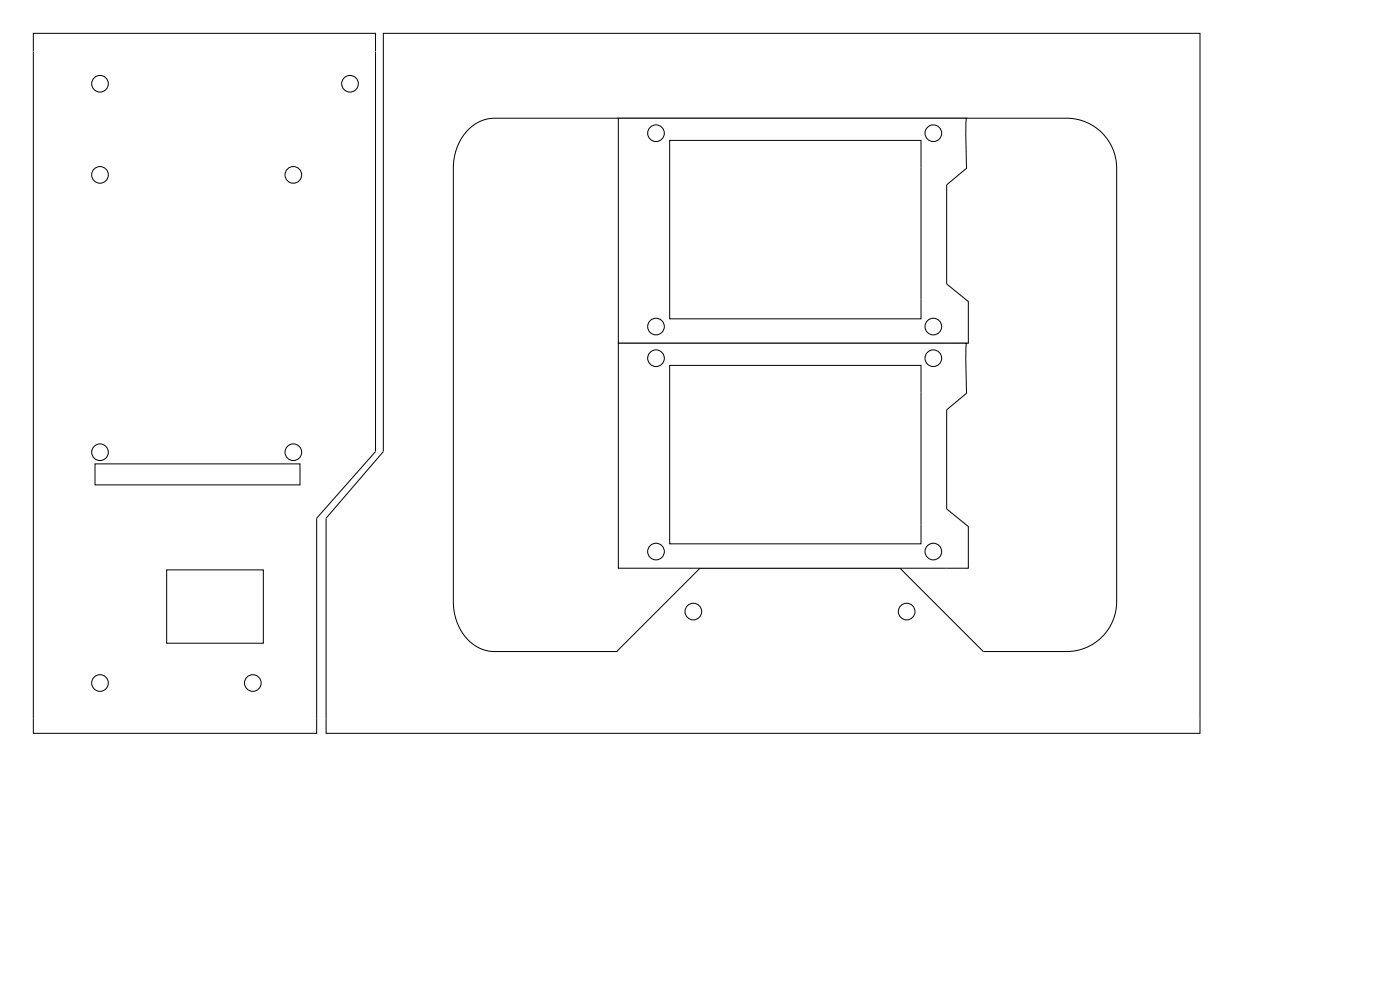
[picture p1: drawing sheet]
<svg xmlns="http://www.w3.org/2000/svg" width="420mm" height="297mm" viewBox="0 0 420 297" stroke-linecap="round" stroke-linejoin="round" font-family="sans-serif">
<path d="M115 135.5v-125.5h245v205.5" fill="none" stroke="#000" stroke-width=".3"/>
<path d="M10 15.5v200z" fill="#fff"/>
<path d="M10 15.5v200" fill="none" stroke="#000" stroke-width=".3"/>
<circle cx="30" cy="25.1" r="2.5" fill="#fff"/>
<circle cx="30" cy="25.1" r="2.5" fill="none" stroke="#000" stroke-width=".3"/>
<circle cx="30" cy="204.9" r="2.5" fill="#fff"/>
<circle cx="30" cy="204.9" r="2.5" fill="none" stroke="#000" stroke-width=".3"/>
<path d="M185.2 35.5h134.8a15 15 0 0 1 15 15v130a15 15 0 0 1-15 15h-25z" fill="#fff"/>
<path d="M185.2 35.5h134.8a15 15 0 0 1 15 15v130a15 15 0 0 1-15 15h-25" fill="none" stroke="#000" stroke-width=".3"/>
<path d="M140.1 39.3a11.3 11.3 0 0 1 8.2-3.8h37.2l-.1 160h-37.1a12.8 12.8 0 0 1-11.7-10.3l-.6-4.7v-130a16.5 16.5 0 0 1 4.1-11.2z" fill="#fff"/>
<path d="M185.5 35.5h-37.2a12.8 12.8 0 0 0-11.7 10.2l-.6 4.8v130a15 15 0 0 0 8.4 14.2l2.6 .7 1.3 .1h37.1" fill="none" stroke="#000" stroke-width=".3"/>
<path d="M185 195.5l24.1-24.2a1.56 1.56 0 0 1 2.1-.8h58.8l25 25z" fill="#fff"/>
<path d="M185 195.5l24.1-24.2a1.56 1.56 0 0 1 2.1-.8h58.8l25 25" fill="none" stroke="#000" stroke-width=".3"/>
<path d="M97.8 155.5v60z" fill="#fff"/>
<path d="M97.8 155.5v60" fill="none" stroke="#000" stroke-width=".3"/>
<path d="M115 135.5l-17.2 20z" fill="#fff"/>
<path d="M115 135.5l-17.2 20" fill="none" stroke="#000" stroke-width=".3"/>
<circle cx="105" cy="25.1" r="2.5" fill="#fff"/>
<circle cx="105" cy="25.1" r="2.5" fill="none" stroke="#000" stroke-width=".3"/>
<circle cx="75.8" cy="204.9" r="2.5" fill="#fff"/>
<circle cx="75.8" cy="204.9" r="2.5" fill="none" stroke="#000" stroke-width=".3"/>
<circle cx="208" cy="183.5" r="2.5" fill="#fff"/>
<circle cx="208" cy="183.5" r="2.5" fill="none" stroke="#000" stroke-width=".3"/>
<circle cx="272" cy="183.5" r="2.5" fill="#fff"/>
<circle cx="272" cy="183.5" r="2.5" fill="none" stroke="#000" stroke-width=".3"/>
<path d="M95 155.5v60z" fill="#fff"/>
<path d="M95 155.5v60" fill="none" stroke="#000" stroke-width=".3"/>
<path d="M112.7 135.5l-17.7 20z" fill="#fff"/>
<path d="M112.7 135.5l-17.7 20" fill="none" stroke="#000" stroke-width=".3"/>
<path d="M112.7 15.5v120z" fill="#fff"/>
<path d="M112.7 15.5v120" fill="none" stroke="#000" stroke-width=".3"/>
<path d="M50 171h29v22h-29z" fill="#fff"/>
<path d="M50 171h29v22h-29z" fill="none" stroke="#000" stroke-width=".3"/>
<circle cx="30" cy="52.5" r="2.5" fill="#fff"/>
<circle cx="30" cy="52.5" r="2.5" fill="none" stroke="#000" stroke-width=".3"/>
<circle cx="88" cy="52.5" r="2.5" fill="#fff"/>
<circle cx="88" cy="52.5" r="2.5" fill="none" stroke="#000" stroke-width=".3"/>
<circle cx="30" cy="135.7" r="2.5" fill="#fff"/>
<circle cx="30" cy="135.7" r="2.5" fill="none" stroke="#000" stroke-width=".3"/>
<circle cx="88" cy="135.7" r="2.5" fill="#fff"/>
<circle cx="88" cy="135.7" r="2.5" fill="none" stroke="#000" stroke-width=".3"/>
<path d="M28.5 139.2h61.5v6.3h-61.5z" fill="#fff"/>
<path d="M28.5 139.2h61.5v6.3h-61.5z" fill="none" stroke="#000" stroke-width=".3"/>
<path d="M10 10h102.7v5.5h-102.7z" fill="#fff"/>
<path d="M10 15.5v-5.5h102.7v5.5" fill="none" stroke="#000" stroke-width=".3"/>
<path d="M10 215.5h85v4.5h-85z" fill="#fff"/>
<path d="M10 215.5v4.5h85v-4.5" fill="none" stroke="#000" stroke-width=".3"/>
<path d="M97.8 215.5h262.2v4.5h-262.2z" fill="#fff"/>
<path d="M97.8 215.5v4.5h262.2v-4.5" fill="none" stroke="#000" stroke-width=".3"/>
<path d="M185.5 35.5h104.5l-.3 3.9 .3 11.1-6 5v47.5h-98.5z" fill="#fff"/>
<path d="M284 55.5l6-5-.3-11.1 .3-3.9h-104.5v67.5h98.5" fill="none" stroke="#000" stroke-width=".3"/>
<path d="M284 55.5v29.7z" fill="#fff"/>
<path d="M284 55.5v29.7" fill="none" stroke="#000" stroke-width=".3"/>
<circle cx="280" cy="40" r="2.5" fill="#fff"/>
<circle cx="280" cy="40" r="2.5" fill="none" stroke="#000" stroke-width=".3"/>
<circle cx="280" cy="98" r="2.5" fill="#fff"/>
<circle cx="280" cy="98" r="2.5" fill="none" stroke="#000" stroke-width=".3"/>
<circle cx="196.8" cy="40" r="2.5" fill="#fff"/>
<circle cx="196.8" cy="40" r="2.5" fill="none" stroke="#000" stroke-width=".3"/>
<circle cx="196.8" cy="98" r="2.5" fill="#fff"/>
<circle cx="196.8" cy="98" r="2.5" fill="none" stroke="#000" stroke-width=".3"/>
<path d="M200.9 42.1h75.4v53.6h-75.4z" fill="#fff"/>
<path d="M276.3 50.2v-8.1h-75.4v53.6h75.4v-6" fill="none" stroke="#000" stroke-width=".3"/>
<path d="M276.3 50.2v39.5z" fill="#fff"/>
<path d="M276.3 50.2v39.5" fill="none" stroke="#000" stroke-width=".3"/>
<path d="M284 85.2l6.5 5.3v12.5h-6.5z" fill="#fff"/>
<path d="M284 85.2l6.5 5.3v12.5h-6.5" fill="none" stroke="#000" stroke-width=".3"/>
<path d="M185.5 103h104.5l-.3 3.9 .3 11.1-6 5v47.5h-98.5z" fill="#fff"/>
<path d="M284 123l6-5-.3-11.1 .3-3.9h-104.5v67.5h98.5" fill="none" stroke="#000" stroke-width=".3"/>
<path d="M284 123v29.7z" fill="#fff"/>
<path d="M284 123v29.7" fill="none" stroke="#000" stroke-width=".3"/>
<circle cx="280" cy="107.5" r="2.5" fill="#fff"/>
<circle cx="280" cy="107.5" r="2.5" fill="none" stroke="#000" stroke-width=".3"/>
<circle cx="280" cy="165.5" r="2.5" fill="#fff"/>
<circle cx="280" cy="165.5" r="2.5" fill="none" stroke="#000" stroke-width=".3"/>
<circle cx="196.8" cy="107.5" r="2.5" fill="#fff"/>
<circle cx="196.8" cy="107.5" r="2.5" fill="none" stroke="#000" stroke-width=".3"/>
<circle cx="196.8" cy="165.5" r="2.5" fill="#fff"/>
<circle cx="196.8" cy="165.5" r="2.5" fill="none" stroke="#000" stroke-width=".3"/>
<path d="M200.9 109.6h75.4v53.6h-75.4z" fill="#fff"/>
<path d="M276.3 117.7v-8.1h-75.4v53.6h75.4v-6" fill="none" stroke="#000" stroke-width=".3"/>
<path d="M276.3 117.7v39.5z" fill="#fff"/>
<path d="M276.3 117.7v39.5" fill="none" stroke="#000" stroke-width=".3"/>
<path d="M284 152.7l6.5 5.3v12.5h-6.5z" fill="#fff"/>
<path d="M284 152.7l6.5 5.3v12.5h-6.5" fill="none" stroke="#000" stroke-width=".3"/>
</svg>
